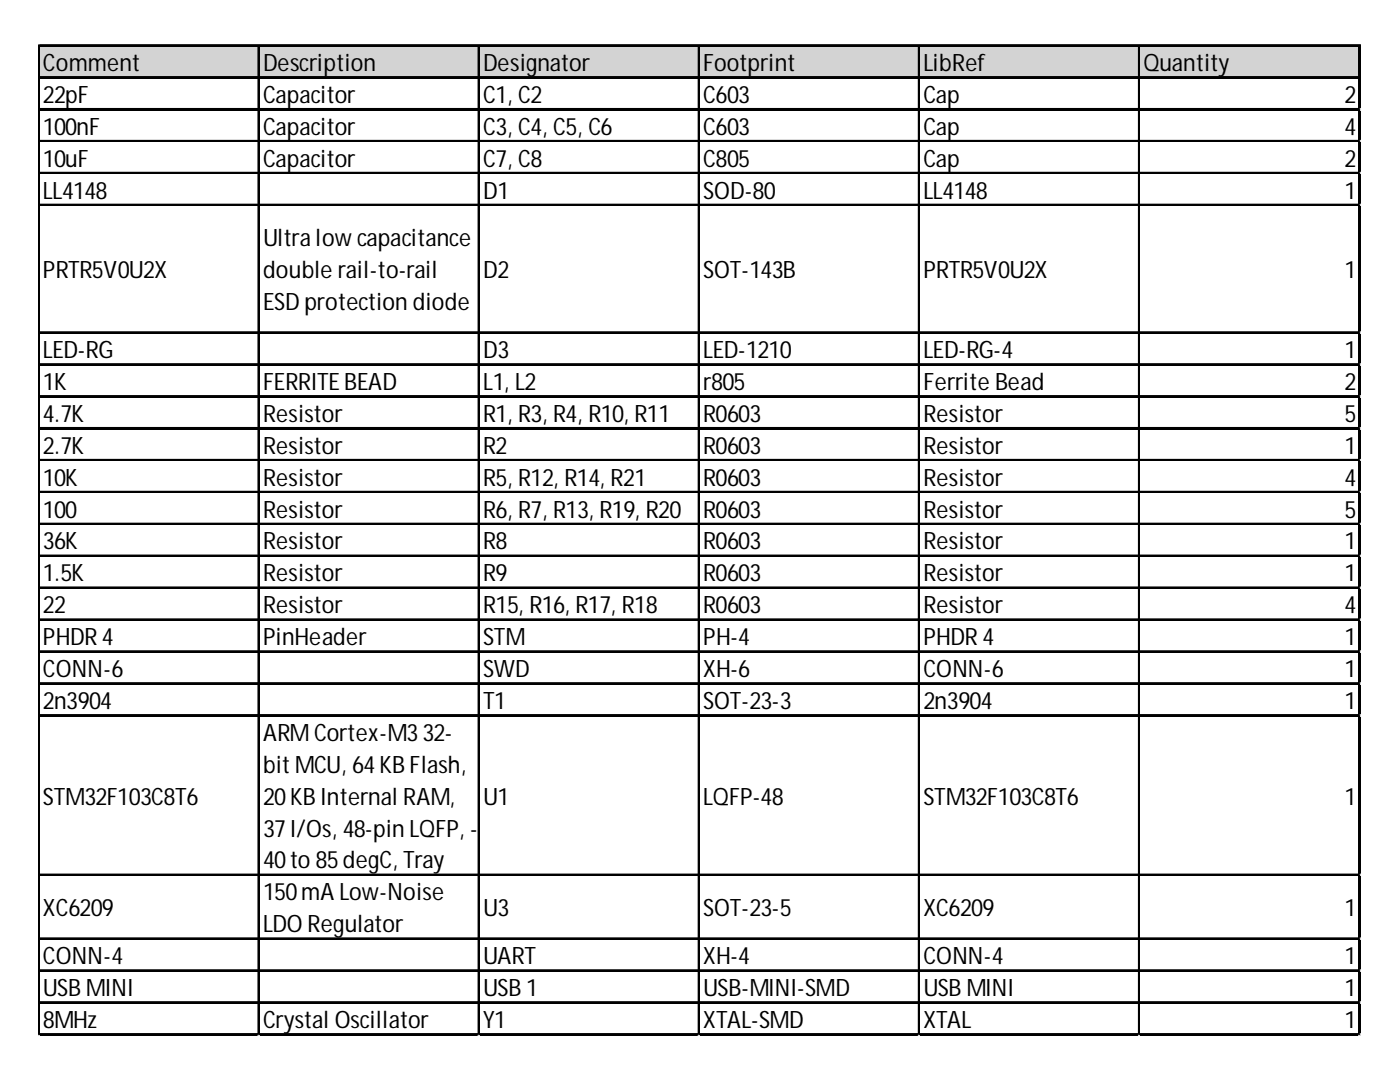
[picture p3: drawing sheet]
<svg xmlns="http://www.w3.org/2000/svg" width="279mm" height="216mm" viewBox="0 0 279 216" stroke-linecap="round" stroke-linejoin="round" font-family="sans-serif">
<defs><g id="words">
<g font-size="4.8">
<text x="8.6" y="14.2">Comment</text>
<text x="52.5" y="14.2">Description</text>
<text x="96.4" y="14.2">Designator</text>
<text x="140.4" y="14.2">Footprint</text>
<text x="184.3" y="14.2">LibRef</text>
<text x="228.2" y="14.2">Quantity</text>
<text x="8.6" y="20.5">22pF</text>
<text x="52.5" y="20.5">Capacitor</text>
<text x="96.4" y="20.5">C1, C2</text>
<text x="140.4" y="20.5">C603</text>
<text x="184.3" y="20.5">Cap</text>
<text x="268.3" y="20.5">2</text>
<text x="8.6" y="26.9">100nF</text>
<text x="52.5" y="26.9">Capacitor</text>
<text x="96.4" y="26.9">C3, C4, C5, C6</text>
<text x="140.4" y="26.9">C603</text>
<text x="184.3" y="26.9">Cap</text>
<text x="268.3" y="26.9">4</text>
<text x="8.6" y="33.2">10uF</text>
<text x="52.5" y="33.2">Capacitor</text>
<text x="96.4" y="33.2">C7, C8</text>
<text x="140.4" y="33.2">C805</text>
<text x="184.3" y="33.2">Cap</text>
<text x="268.3" y="33.2">2</text>
<text x="8.6" y="39.6">LL4148</text>
<text x="96.4" y="39.6">D1</text>
<text x="140.4" y="39.6">SOD-80</text>
<text x="184.3" y="39.6">LL4148</text>
<text x="268.3" y="39.6">1</text>
<text x="52.5" y="49.2">Ultra lowcapacitance</text>
<text x="8.6" y="55.5">PRTR5V0U2X</text>
<text x="52.5" y="55.5">double rail-to-rail</text>
<text x="96.4" y="55.5">D2</text>
<text x="140.4" y="55.5">SOT-143B</text>
<text x="184.3" y="55.5">PRTR5V0U2X</text>
<text x="268.3" y="55.5">1</text>
<text x="52.5" y="61.9">ESD protection diode</text>
<text x="8.6" y="71.4">LED-RG</text>
<text x="96.4" y="71.4">D3</text>
<text x="140.4" y="71.4">LED-1210</text>
<text x="184.3" y="71.4">LED-RG-4</text>
<text x="268.3" y="71.4">1</text>
<text x="8.6" y="77.8">1K</text>
<text x="52.5" y="77.8">FERRITEBEAD</text>
<text x="96.4" y="77.8">L1, L2</text>
<text x="140.4" y="77.8">r805</text>
<text x="184.3" y="77.8">Ferrite Bead</text>
<text x="268.3" y="77.8">2</text>
<text x="8.6" y="84.2">4.7K</text>
<text x="52.5" y="84.2">Resistor</text>
<text x="96.4" y="84.2">R1, R3, R4, R10, R11</text>
<text x="140.4" y="84.2">R0603</text>
<text x="184.3" y="84.2">Resistor</text>
<text x="268.3" y="84.2">5</text>
<text x="8.6" y="90.5">2.7K</text>
<text x="52.5" y="90.5">Resistor</text>
<text x="96.4" y="90.5">R2</text>
<text x="140.4" y="90.5">R0603</text>
<text x="184.3" y="90.5">Resistor</text>
<text x="268.3" y="90.5">1</text>
<text x="8.6" y="96.9">10K</text>
<text x="52.5" y="96.9">Resistor</text>
<text x="96.4" y="96.9">R5, R12, R14, R21</text>
<text x="140.4" y="96.9">R0603</text>
<text x="184.3" y="96.9">Resistor</text>
<text x="268.3" y="96.9">4</text>
<text x="8.6" y="103.3">100</text>
<text x="52.5" y="103.3">Resistor</text>
<text x="96.4" y="103.3">R6, R7, R13, R19, R20</text>
<text x="140.4" y="103.3">R0603</text>
<text x="184.3" y="103.3">Resistor</text>
<text x="268.3" y="103.3">5</text>
<text x="8.6" y="109.6">36K</text>
<text x="52.5" y="109.6">Resistor</text>
<text x="96.4" y="109.6">R8</text>
<text x="140.4" y="109.6">R0603</text>
<text x="184.3" y="109.6">Resistor</text>
<text x="268.3" y="109.6">1</text>
<text x="8.6" y="116">1.5K</text>
<text x="52.5" y="116">Resistor</text>
<text x="96.4" y="116">R9</text>
<text x="140.4" y="116">R0603</text>
<text x="184.3" y="116">Resistor</text>
<text x="268.3" y="116">1</text>
<text x="8.6" y="122.4">22</text>
<text x="52.5" y="122.4">Resistor</text>
<text x="96.4" y="122.4">R15, R16, R17, R18</text>
<text x="140.4" y="122.4">R0603</text>
<text x="184.3" y="122.4">Resistor</text>
<text x="268.3" y="122.4">4</text>
<text x="8.6" y="128.7">PHDR4</text>
<text x="52.5" y="128.7">PinHeader</text>
<text x="96.4" y="128.7">STM</text>
<text x="140.4" y="128.7">PH-4</text>
<text x="184.3" y="128.7">PHDR4</text>
<text x="268.3" y="128.7">1</text>
<text x="8.6" y="135.1">CONN-6</text>
<text x="96.4" y="135.1">SWD</text>
<text x="140.4" y="135.1">XH-6</text>
<text x="184.3" y="135.1">CONN-6</text>
<text x="268.3" y="135.1">1</text>
<text x="8.6" y="141.5">2n3904</text>
<text x="96.4" y="141.5">T1</text>
<text x="140.4" y="141.5">SOT-23-3</text>
<text x="184.3" y="141.5">2n3904</text>
<text x="268.3" y="141.5">1</text>
<text x="52.5" y="147.8">ARMCortex-M332-</text>
<text x="52.5" y="154.2">bitMCU, 64KBFlash,</text>
<text x="8.6" y="160.6">STM32F103C8T6</text>
<text x="52.5" y="160.6">20KBInternal RAM,</text>
<text x="96.4" y="160.6">U1</text>
<text x="140.4" y="160.6">LQFP-48</text>
<text x="184.3" y="160.6">STM32F103C8T6</text>
<text x="268.3" y="160.6">1</text>
<text x="52.5" y="166.9">37I/Os, 48-pin LQFP, -</text>
<text x="52.5" y="173.3">40to 85degC, Tray</text>
<text x="52.5" y="179.6">150mA Low-Noise</text>
<text x="8.6" y="182.8">XC6209</text>
<text x="96.4" y="182.8">U3</text>
<text x="140.4" y="182.8">SOT-23-5</text>
<text x="184.3" y="182.8">XC6209</text>
<text x="268.3" y="182.8">1</text>
<text x="52.5" y="186">LDO Regulator</text>
<text x="8.6" y="192.4">CONN-4</text>
<text x="96.4" y="192.4">UART</text>
<text x="140.4" y="192.4">XH-4</text>
<text x="184.3" y="192.4">CONN-4</text>
<text x="268.3" y="192.4">1</text>
<text x="8.6" y="198.7">USBMINI</text>
<text x="96.4" y="198.7">USB1</text>
<text x="140.4" y="198.7">USB-MINI-SMD</text>
<text x="184.3" y="198.7">USBMINI</text>
<text x="268.3" y="198.7">1</text>
<text x="8.6" y="205.1">8MHz</text>
<text x="52.5" y="205.1">Crystal Oscillator</text>
<text x="96.4" y="205.1">Y1</text>
<text x="140.4" y="205.1">XTAL-SMD</text>
<text x="184.3" y="205.1">XTAL</text>
<text x="268.3" y="205.1">1</text>
</g>
</g></defs>
<path d="M7.9 9.2h263.6v6.5h-263.6z" fill="#d3d3d3"/>
<g fill="none" stroke="#000" stroke-width=".32">
<path d="M7.6 9v197.6M7.8 9v197.6M7.9 9h263.6M7.9 9.1h263.6M7.9 15.3h263.6M7.9 15.5h263.6M51.5 9.3v197.3M51.7 9.3v197.3M95.5 9.3v197.3M95.6 9.3v197.3M139.4 9.3v197.3M139.6 9.3v197.3"/>
<path d="M183.3 9.3v197.3M183.5 9.3v197.3M227.3 9.3v197.3M227.4 9.3v197.3M271.2 9.3v197.3M271.3 9.3v197.3M7.9 21.7h263.6M7.9 21.9h263.6M7.9 28.1h263.6M7.9 28.2h263.6M7.9 34.4h263.6M7.9 34.6h263.6"/>
<path d="M7.9 40.8h263.6M7.9 41h263.6M7.9 66.3h263.6M7.9 66.4h263.6M7.9 72.6h263.6M7.9 72.8h263.6M7.9 79h263.6M7.9 79.1h263.6M7.9 85.4h263.6M7.9 85.5h263.6M7.9 91.7h263.6M7.9 91.9h263.6"/>
<path d="M7.9 98.1h263.6M7.9 98.2h263.6M7.9 104.5h263.6M7.9 104.6h263.6M7.9 110.8h263.6M7.9 111h263.6M7.9 117.2h263.6M7.9 117.3h263.6M7.9 123.5h263.6M7.9 123.7h263.6M7.9 129.9h263.6M7.9 130.1h263.6"/>
<path d="M7.9 136.3h263.6M7.9 136.4h263.6M7.9 142.6h263.6M7.9 142.8h263.6M7.9 174.5h263.6M7.9 174.6h263.6M7.9 187.2h263.6M7.9 187.4h263.6M7.9 193.6h263.6M7.9 193.7h263.6M7.9 199.9h263.6M7.9 200.1h263.6"/>
<path d="M7.9 206.3h263.6M7.9 206.5h263.6"/>
</g>
<path d="M7.6 206.6v.1" fill="none" stroke="#d4d4d4" stroke-width=".32"/>
<path d="M7.6 206.6l.3 .1z" fill="#d4d4d4"/>
<path d="M51.5 206.6v.1" fill="none" stroke="#d4d4d4" stroke-width=".32"/>
<path d="M51.5 206.6l.4 .1z" fill="#d4d4d4"/>
<path d="M95.5 206.6v.1" fill="none" stroke="#d4d4d4" stroke-width=".32"/>
<path d="M95.5 206.6l.3 .1z" fill="#d4d4d4"/>
<path d="M139.4 206.6v.1" fill="none" stroke="#d4d4d4" stroke-width=".32"/>
<path d="M139.4 206.6l.3 .1z" fill="#d4d4d4"/>
<path d="M183.3 206.6v.1" fill="none" stroke="#d4d4d4" stroke-width=".32"/>
<path d="M183.3 206.6l.3 .1z" fill="#d4d4d4"/>
<path d="M227.3 206.6v.1" fill="none" stroke="#d4d4d4" stroke-width=".32"/>
<path d="M227.3 206.6l.3 .1z" fill="#d4d4d4"/>
<path d="M271.2 206.6v.1" fill="none" stroke="#d4d4d4" stroke-width=".32"/>
<path d="M271.2 206.6l.3 .1z" fill="#d4d4d4"/>
<path d="M271.5 21.7h.1" fill="none" stroke="#d4d4d4" stroke-width=".32"/>
<path d="M271.5 21.7v.3z" fill="#d4d4d4"/>
<path d="M271.5 28.1h.1" fill="none" stroke="#d4d4d4" stroke-width=".32"/>
<path d="M271.5 28.1v.3z" fill="#d4d4d4"/>
<path d="M271.5 34.4h.1" fill="none" stroke="#d4d4d4" stroke-width=".32"/>
<path d="M271.5 34.4v.4z" fill="#d4d4d4"/>
<path d="M271.5 40.8h.1" fill="none" stroke="#d4d4d4" stroke-width=".32"/>
<path d="M271.5 40.8v.3z" fill="#d4d4d4"/>
<path d="M271.5 66.3h.1" fill="none" stroke="#d4d4d4" stroke-width=".32"/>
<path d="M271.5 66.3v.3z" fill="#d4d4d4"/>
<path d="M271.5 72.6h.1" fill="none" stroke="#d4d4d4" stroke-width=".32"/>
<path d="M271.5 72.6v.3z" fill="#d4d4d4"/>
<path d="M271.5 79h.1" fill="none" stroke="#d4d4d4" stroke-width=".32"/>
<path d="M271.5 79v.3z" fill="#d4d4d4"/>
<path d="M271.5 85.4h.1" fill="none" stroke="#d4d4d4" stroke-width=".32"/>
<path d="M271.5 85.4v.3z" fill="#d4d4d4"/>
<path d="M271.5 91.7h.1" fill="none" stroke="#d4d4d4" stroke-width=".32"/>
<path d="M271.5 91.7v.3z" fill="#d4d4d4"/>
<path d="M271.5 98.1h.1" fill="none" stroke="#d4d4d4" stroke-width=".32"/>
<path d="M271.5 98.1v.3z" fill="#d4d4d4"/>
<path d="M271.5 104.5h.1" fill="none" stroke="#d4d4d4" stroke-width=".32"/>
<path d="M271.5 104.5v.3z" fill="#d4d4d4"/>
<path d="M271.5 110.8h.1" fill="none" stroke="#d4d4d4" stroke-width=".32"/>
<path d="M271.5 110.8v.3z" fill="#d4d4d4"/>
<path d="M271.5 117.2h.1" fill="none" stroke="#d4d4d4" stroke-width=".32"/>
<path d="M271.5 117.2v.3z" fill="#d4d4d4"/>
<path d="M271.5 123.5h.1" fill="none" stroke="#d4d4d4" stroke-width=".32"/>
<path d="M271.5 123.5v.4z" fill="#d4d4d4"/>
<path d="M271.5 129.9h.1" fill="none" stroke="#d4d4d4" stroke-width=".32"/>
<path d="M271.5 129.9v.3z" fill="#d4d4d4"/>
<path d="M271.5 136.3h.1" fill="none" stroke="#d4d4d4" stroke-width=".32"/>
<path d="M271.5 136.3v.3z" fill="#d4d4d4"/>
<path d="M271.5 142.6h.1" fill="none" stroke="#d4d4d4" stroke-width=".32"/>
<path d="M271.5 142.6v.4z" fill="#d4d4d4"/>
<path d="M271.5 174.5h.1" fill="none" stroke="#d4d4d4" stroke-width=".32"/>
<path d="M271.5 174.5v.3z" fill="#d4d4d4"/>
<path d="M271.5 187.2h.1" fill="none" stroke="#d4d4d4" stroke-width=".32"/>
<path d="M271.5 187.2v.3z" fill="#d4d4d4"/>
<path d="M271.5 193.6h.1" fill="none" stroke="#d4d4d4" stroke-width=".32"/>
<path d="M271.5 193.6v.3z" fill="#d4d4d4"/>
<path d="M271.5 199.9h.1" fill="none" stroke="#d4d4d4" stroke-width=".32"/>
<path d="M271.5 199.9v.3z" fill="#d4d4d4"/>
<path d="M271.5 206.3h.1" fill="none" stroke="#d4d4d4" stroke-width=".32"/>
<path d="M271.5 206.3v.3z" fill="#d4d4d4"/>
<use href="#words"/>
</svg>
